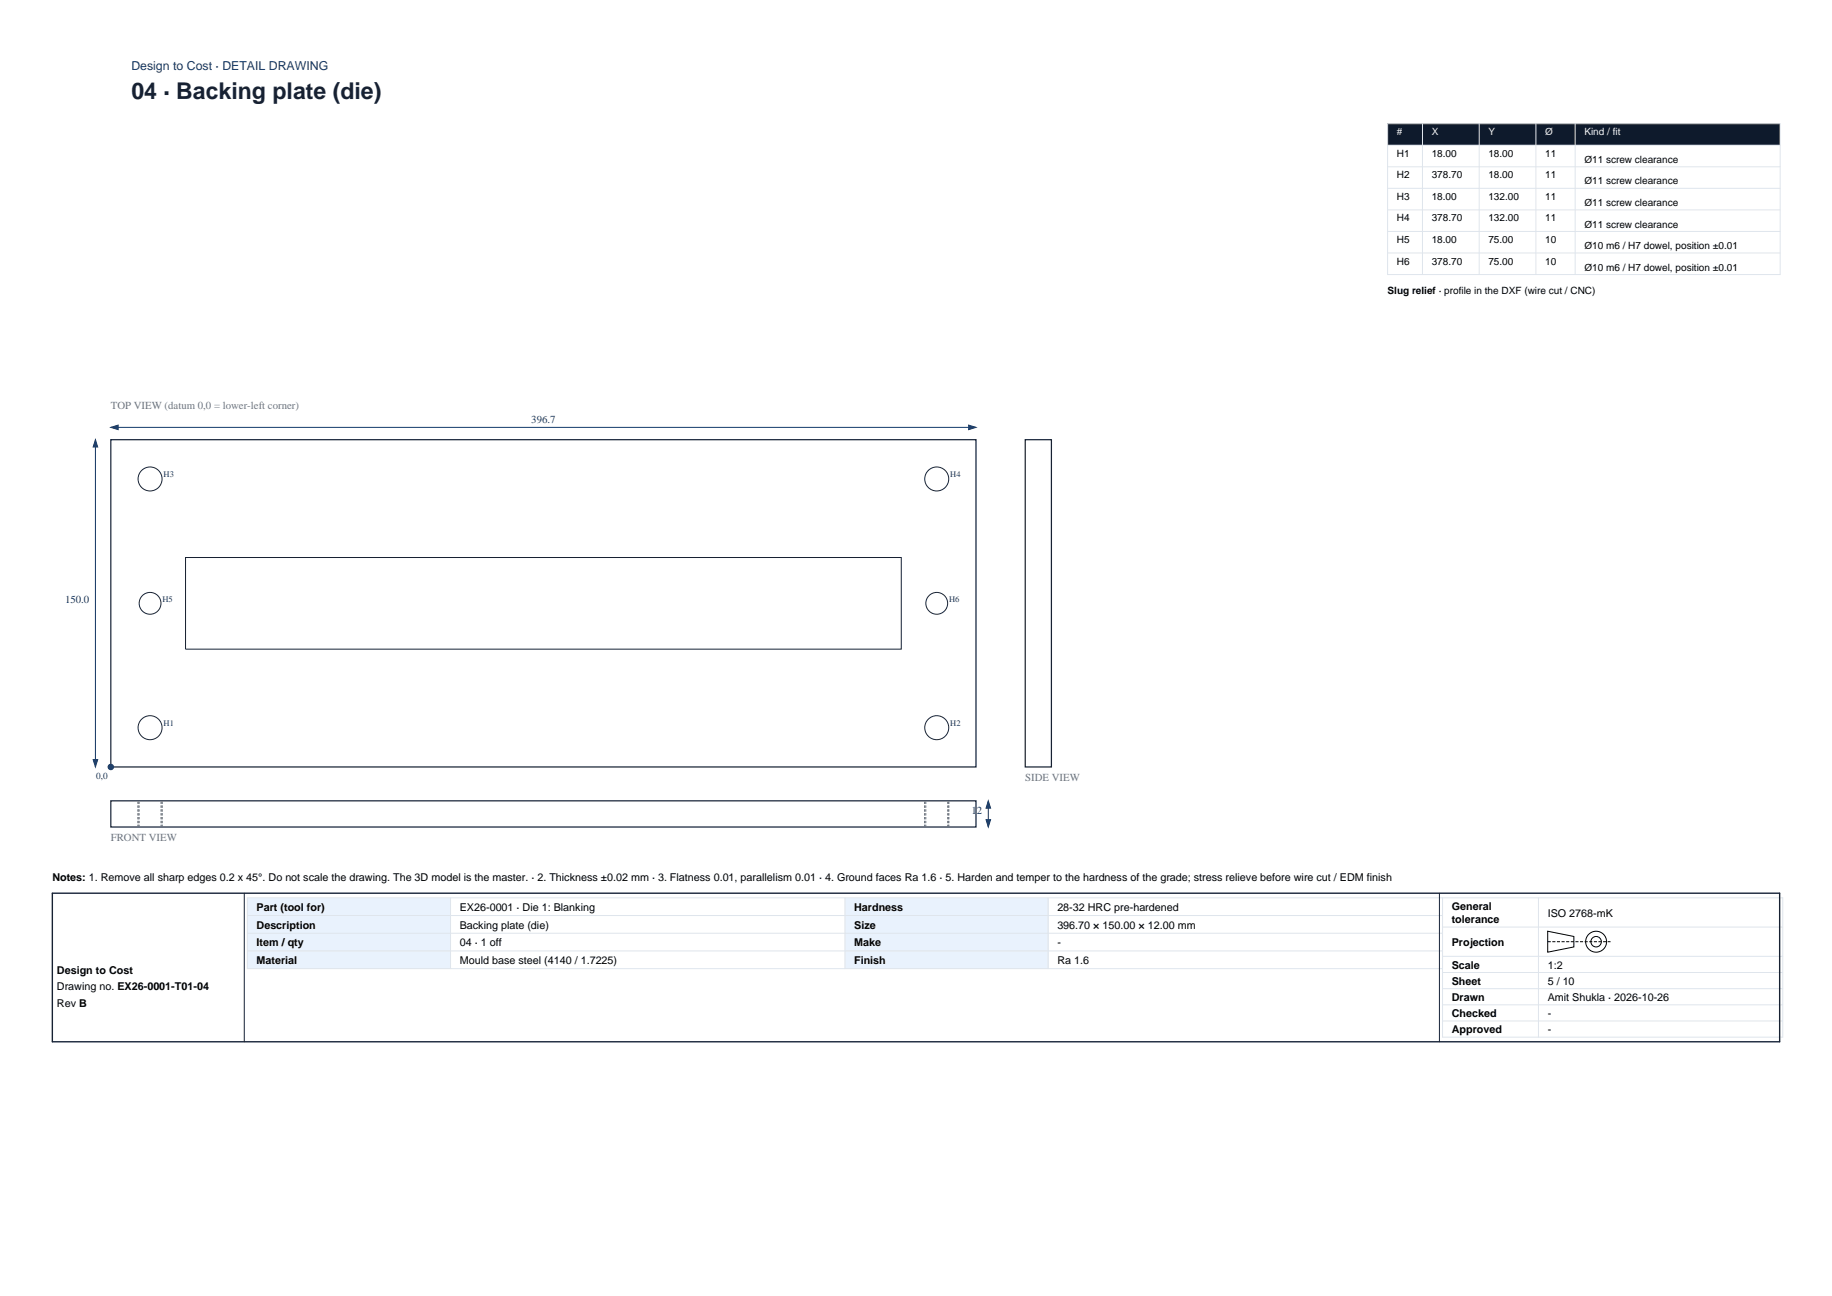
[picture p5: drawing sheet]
<svg xmlns="http://www.w3.org/2000/svg" width="420mm" height="297mm" viewBox="0 0 420 297" stroke-linecap="round" stroke-linejoin="round" font-family="sans-serif">
<defs><g id="words">
<text font-size="5.3" fill="#152238" x="30.1" y="22.7">04 · Backing plate (die)</text>
<text font-size="2.8" fill="#123a6b" x="30.1" y="16">Design to Cost · DETAIL DRAWING</text>
<g font-size="2.5" fill="#6b7683">
<text x="25.4" y="93.7">TOP VIEW (datum 0,0 = lower-left corner)</text>
<text x="235" y="178.9">SIDE VIEW</text>
<text x="25.4" y="192.7">FRONT VIEW</text>
</g>
<g font-size="2.5" fill="#123a6b">
<text x="121.8" y="96.9">396.7</text>
<text x="14.9" y="138.3">150.0</text>
<text x="222.7" y="186.5">12</text>
</g>
<g font-size="2.5">
<text x="12" y="201.9">Notes: 1. Remove all sharp edges 0.2 x 45°. Do not scale the drawing. The 3D model is the master. · 2. Thickness ±0.02 mm · 3. Flatness 0.01, parallelism 0.01 · 4. Ground faces Ra 1.6 · 5. Harden and temper to the hardness of the grade; stress relieve before wire cut / EDM finish</text>
<text x="58.8" y="208.8">Part (tool for)</text>
<text x="105.4" y="208.8">EX26-0001 · Die 1: Blanking</text>
<text x="195.8" y="208.8">Hardness</text>
<text x="242.4" y="208.8">28-32 HRC pre-hardened</text>
<text x="332.8" y="208.6">General</text>
<text x="58.8" y="212.8">Description</text>
<text x="105.4" y="212.8">Backing plate (die)</text>
<text x="195.8" y="212.8">Size</text>
<text x="242.4" y="212.8">396.70 × 150.00 × 12.00 mm</text>
<text x="332.8" y="211.6">tolerance</text>
<text x="354.8" y="210.1">ISO 2768-mK</text>
<text x="58.8" y="216.9">Item / qty</text>
<text x="58.8" y="220.9">Material</text>
<text x="105.4" y="216.9">04 · 1 off</text>
<text x="105.4" y="220.9">Mould base steel (4140 / 1.7225)</text>
<text x="195.8" y="216.9">Make</text>
<text x="195.8" y="220.9">Finish</text>
<text x="242.4" y="216.9">-</text>
<text x="242.4" y="220.9">Ra 1.6</text>
<text x="332.8" y="216.8">Projection</text>
<text x="332.8" y="222">Scale</text>
<text x="354.8" y="222">1:2</text>
<text x="13.1" y="223.3">Design to Cost</text>
<text x="13.1" y="227">Drawing no. EX26-0001-T01-04</text>
<text x="332.8" y="225.7">Sheet</text>
<text x="354.8" y="225.7">5 / 10</text>
<text x="13.1" y="230.7">Rev B</text>
<text x="332.8" y="229.4">Drawn</text>
<text x="332.8" y="233.1">Checked</text>
<text x="354.8" y="229.4">Amit Shukla · 2026-10-26</text>
<text x="354.8" y="233.1">-</text>
<text x="332.8" y="236.8">Approved</text>
<text x="354.8" y="236.8">-</text>
</g>
<g font-size="2.3" fill="#eef4fb">
<text x="320.2" y="31">#</text>
<text x="328.2" y="31">X</text>
<text x="341.2" y="31">Y</text>
<text x="354.2" y="31">Ø</text>
<text x="363.2" y="31">Kind / fit</text>
</g>
<g font-size="2.3">
<text x="320.2" y="35.9">H1</text>
<text x="328.2" y="35.9">18.00</text>
<text x="341.2" y="35.9">18.00</text>
<text x="354.2" y="35.9">11</text>
<text x="320.2" y="40.9">H2</text>
<text x="328.2" y="40.9">378.70</text>
<text x="341.2" y="40.9">18.00</text>
<text x="354.2" y="40.9">11</text>
<text x="363.2" y="37.3">Ø11 screw clearance</text>
<text x="320.2" y="45.8">H3</text>
<text x="328.2" y="45.8">18.00</text>
<text x="341.2" y="45.8">132.00</text>
<text x="354.2" y="45.8">11</text>
<text x="363.2" y="42.3">Ø11 screw clearance</text>
<text x="363.2" y="47.2">Ø11 screw clearance</text>
<text x="320.2" y="50.7">H4</text>
<text x="328.2" y="50.7">378.70</text>
<text x="341.2" y="50.7">132.00</text>
<text x="354.2" y="50.7">11</text>
<text x="363.2" y="52.2">Ø11 screw clearance</text>
<text x="320.2" y="55.7">H5</text>
<text x="328.2" y="55.7">18.00</text>
<text x="341.2" y="55.7">75.00</text>
<text x="354.2" y="55.7">10</text>
<text x="363.2" y="57.1">Ø10 m6 / H7 dowel, position ±0.01</text>
<text x="320.2" y="60.6">H6</text>
<text x="328.2" y="60.6">378.70</text>
<text x="341.2" y="60.6">75.00</text>
<text x="354.2" y="60.6">10</text>
<text x="363.2" y="62">Ø10 m6 / H7 dowel, position ±0.01</text>
<text x="318.1" y="67.3">Slug relief · profile in the DXF (wire cut / CNC)</text>
</g>
<text font-size="2.1" fill="#123a6b" x="22.1" y="178.6">0,0</text>
<g font-size="1.9" fill="#123a6b">
<text x="37.5" y="109.4">H3</text>
<text x="217.9" y="109.4">H4</text>
<text x="37.3" y="137.9">H5</text>
<text x="217.6" y="137.9">H6</text>
<text x="37.5" y="166.4">H1</text>
<text x="217.9" y="166.4">H2</text>
</g>
</g></defs>
<path d="M25.4 100.8h198.4v75h-198.4zM235 100.8h6v75h-6zM25.4 183.5h198.4v6h-198.4z" fill="none" stroke="#152238" stroke-width=".28"/>
<g fill="none" stroke="#152238" stroke-width=".23">
<path d="M42.5 127.8h164.1v21h-164.1z"/>
<circle cx="34.4" cy="109.8" r="2.75"/>
<circle cx="214.8" cy="109.8" r="2.75"/>
<circle cx="34.4" cy="138.3" r="2.5"/>
<circle cx="214.8" cy="138.3" r="2.5"/>
<circle cx="34.4" cy="166.8" r="2.75"/>
<circle cx="214.8" cy="166.8" r="2.75"/>
</g>
<circle cx="25.4" cy="175.8" r=".56" fill="#123a6b" stroke="#123a6b" stroke-width=".35"/>
<path d="M25.4 97.9h198.4M21.9 100.8v75M226.6 183.5v6" fill="none" stroke="#123a6b" stroke-width=".23"/>
<g fill="#123a6b" stroke="#123a6b" stroke-width=".23">
<path d="M25.4 97.9l1.7-.5v1.1z"/>
<path d="M222.1 97.4l1.7 .5-1.7 .6z"/>
<path d="M21.4 174.1h1l-.5 1.7z"/>
<path d="M21.9 100.8l.5 1.6h-1z"/>
<path d="M226.1 187.8h1l-.5 1.7z"/>
<path d="M226.6 183.5l.5 1.7h-1z"/>
</g>
<path d="M31.7 189.5v-6M31.9 189.5v-6M36.9 189.5v-6M37.2 189.5v-6M212 189.5v-6M212.3 189.5v-6M217.3 189.5v-6M217.5 189.5v-6" fill="none" stroke="#6b7683" stroke-width=".23" stroke-dasharray=".5 .4" stroke-linecap="butt"/>
<path d="M318.1 28.3h90v5h-90z" fill-rule="evenodd" fill="#0e1a2c"/>
<path d="M318.1 28.3h90v34.6h-90zM318.1 33.3h90M318.1 38.2h90M326.1 28.3v34.6M339.1 28.3v34.6M352.1 28.3v34.6M361.1 28.3v34.6M318.1 43.2h90M318.1 48.1h90M318.1 53h90M318.1 58h90" fill="none" stroke="#dfe5ec" stroke-width=".23"/>
<g fill="#e9f2fd">
<path d="M56.7 205.8h46.6v16.2h-46.6z" fill-rule="evenodd"/>
<path d="M193.7 205.8h46.6v16.2h-46.6z" fill-rule="evenodd"/>
</g>
<g fill="none" stroke="#dfe5ec" stroke-width=".23">
<path d="M56.7 209.8h274M56.7 213.9h274M56.7 217.9h274M103.3 205.8v16.2M193.7 205.8v16.2M240.3 205.8v16.2M330.7 205.8v31.9h78v-31.9h-352v16.2h274M330.7 212.5h78M330.7 219.2h78M352.7 205.8v31.9M330.7 222.9h78M330.7 226.6h78"/>
<path d="M330.7 230.3h78M330.7 234h78"/>
</g>
<g fill="none" stroke="#000" stroke-width=".23">
<path d="M354.8 213.4l6 1.2v2.4l-6 1.2z"/>
<circle cx="365.9" cy="215.8" r="2.4"/>
<circle cx="365.9" cy="215.8" r="1.2"/>
</g>
<path d="M354.8 215.8h14.4" fill="none" stroke="#000" stroke-width=".23" stroke-dasharray=".7 .4" stroke-linecap="butt"/>
<path d="M12 204.7h396v34h-396z" fill="none" stroke="#152238" stroke-width=".32"/>
<path d="M56 204.7v34M330 204.7v34" fill="none" stroke="#152238" stroke-width=".23"/>
<use href="#words"/>
</svg>
